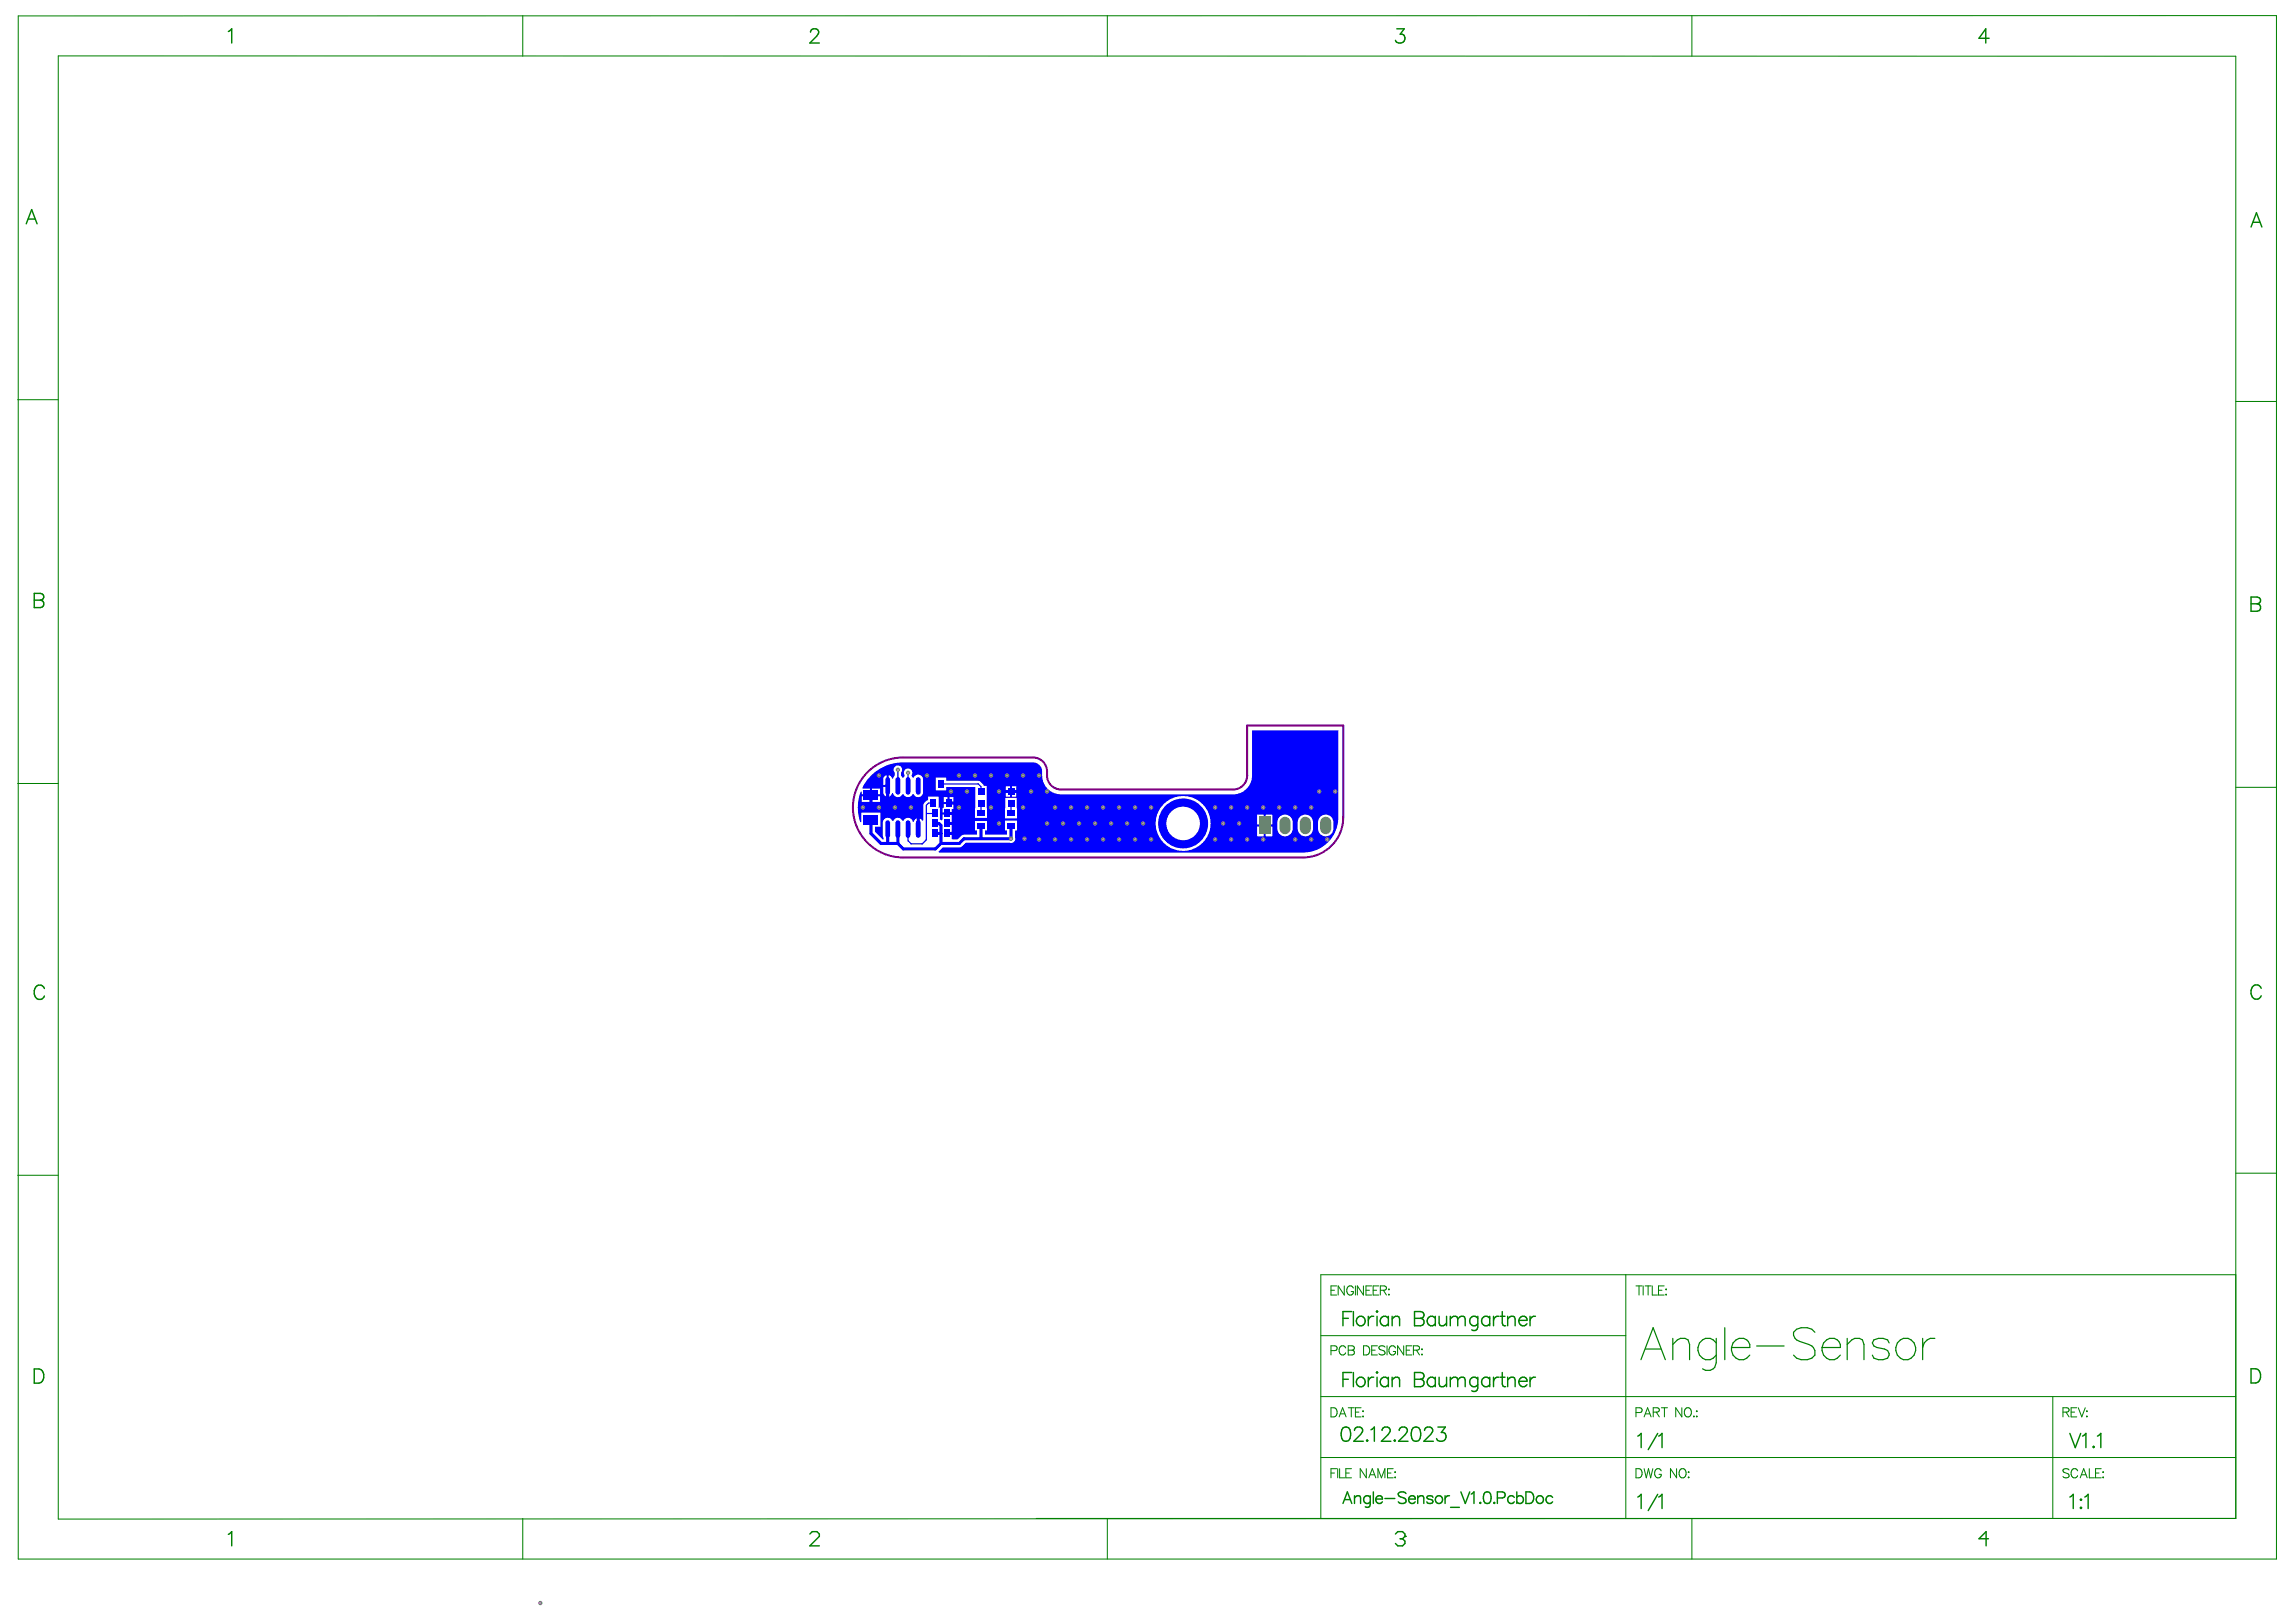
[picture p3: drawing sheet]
<svg xmlns="http://www.w3.org/2000/svg" width="297mm" height="210mm" viewBox="0 0 297 210" stroke-linecap="round" stroke-linejoin="round" font-family="sans-serif">
<g fill="none" stroke="#008000" stroke-width=".13">
<path d="M2.4 2.1l292.1-.1v199.8h-292.1zM7.5 7.2l281.7 .1v189.2l-281.7 .1zM67.6 2v5.3M143.3 2v5.3M218.9 2v5.3M2.3 51.7h5.2M289.2 52h5.3M2.3 101.4h5.2M289.2 101.9h5.3M2.3 152.1h5.2M289.2 151.8h5.3M170.9 172.8h39.4"/>
<path d="M172.2 174.8h.5a.31 .31 0 0 0 .3-.3 .31 .31 0 0 0-.3-.3h-.5v1.1M172.2 167h.4M172.9 166.4h-.7v1.2h.7M173.9 166.4v1.2l-.8-1.2v1.2M174.1 174.4a.44 .44 0 0 0-.5-.2 .44 .44 0 0 0-.4 .4v.3a.44 .44 0 0 0 .4 .4 .44 .44 0 0 0 .5-.2M174.4 174.2h.5l.3 .1v.3l-.3 .1a.31 .31 0 0 1 .3 .3 .31 .31 0 0 1-.3 .3h-.5zM174.4 174.7h.5M175.1 166.7a.44 .44 0 0 0-.5-.3 .44 .44 0 0 0-.4 .5v.2a.42 .42 0 0 0 .5 .5 .42 .42 0 0 0 .4-.5h-.3M175.4 166.4v1.2M176.4 166.4v1.2l-.8-1.2v1.2M176.4 174.2h.4a.63 .63 0 0 1 .4 .6 .63 .63 0 0 1-.4 .5h-.4zM176.7 167h.5"/>
<path d="M177.5 166.4h-.8v1.2h.8M177.5 174.7h.4M177.6 167h.5M178.2 174.2h-.7v1.1h.7M178.4 166.4h-.8v1.2h.8M178.6 167l.7-.1 .1-.2-.1-.2-.2-.1h-.5v1.2M179 167l.4 .6M179.2 174.3a.45 .45 0 0 0-.4-.2 .45 .45 0 0 0-.4 .3l.1 .2 .6 .2 .1 .4a.52 .52 0 0 1-.8 0M179.4 174.2v1.1M179.6 166.9h.1zM179.6 167.5h.1zM180.5 174.4a.44 .44 0 0 0-.5-.2 .44 .44 0 0 0-.3 .4v.3a.42 .42 0 0 0 .4 .5 .42 .42 0 0 0 .4-.5h-.2"/>
<path d="M181.6 174.2v1.1l-.8-1.1v1.1M181.9 174.7h.5M182.7 174.2h-.8v1.1h.8M182.9 174.7h.6l.1-.2v-.2l-.2-.1h-.5v1.1M183.2 174.7l.4 .6M183.9 174.6h.1zM183.9 175.3h.1zM210.3 165v31.5M211.6 166.4h.8M212 166.4v1.2M212.6 166.4v1.2M212.8 166.4h.8"/>
<path d="M213.2 166.4v1.2M213.8 166.4v1.2h.6M214.6 167h.4M215.3 166.4h-.7v1.2h.7M215.5 166.9h.1zM215.5 167.5h.1zM289.2 165h-118.3v31.5M67.6 196.5v5.3M134.1 196.5h155.1M143.3 196.5v5.3M170.9 188.6h118.3M170.9 180.7h118.3"/>
<path d="M172.2 182.2h.4a.63 .63 0 0 1 .4 .6 .63 .63 0 0 1-.4 .6h-.4zM172.2 190.6h.4M172.9 190.1h-.7v1.1M173.1 190.1v1.1M173.2 183.4l.5-1.2 .4 1.2M173.3 190.1v1.1h.7M173.4 183h.6M174.1 190.6h.5M174.4 182.2h.8M174.8 182.2v1.2M174.8 190.1h-.7v1.1h.7M175.4 182.7h.4"/>
<path d="M176.1 182.2h-.7v1.2h.7M176.3 182.6h.1zM176.3 183.3h.1zM176.8 190.1v1.1l-.8-1.1v1.1M177.1 191.2l.4-1.1 .5 1.1M177.3 190.9h.5M178.3 191.2v-1.1l.4 1.1 .5-1.1v1.1M179.5 190.6h.5M180.2 190.1h-.7v1.1h.7M180.4 190.5h.1zM180.4 191.2h.1zM211.6 182.8h.6a.31 .31 0 0 0 .3-.3 .31 .31 0 0 0-.3-.3h-.6v1.2"/>
<path d="M211.6 190.1h.4a.63 .63 0 0 1 .5 .6 .63 .63 0 0 1-.5 .5h-.4zM212.7 190.1l.3 1.1 .3-1.1 .2 1.1 .3-1.1M212.7 183.4l.5-1.2 .4 1.2M212.9 183h.5M213.9 182.7h.7l.1-.2-.1-.2-.2-.1h-.5v1.2M214.3 182.7l.4 .7M214.9 190.3a.44 .44 0 0 0-.5-.2 .44 .44 0 0 0-.3 .4v.3a.42 .42 0 0 0 .4 .5 .42 .42 0 0 0 .4-.5h-.3M214.9 182.2h.8M215.3 182.2v1.2M216.9 190.1v1.1l-.8-1.1v1.1M217.3 190.2a.44 .44 0 0 1 .5-.1 .44 .44 0 0 1 .3 .4v.3a.45 .45 0 0 1-.4 .5 .45 .45 0 0 1-.5-.5zM217.6 182.2v1.2l-.8-1.2v1.2"/>
<path d="M218 182.3a.44 .44 0 0 1 .5-.1 .44 .44 0 0 1 .3 .4v.3a.45 .45 0 0 1-.4 .5 .45 .45 0 0 1-.5-.5zM218.4 190.5h.1zM218.4 191.2h.1zM218.9 196.5v5.3M219.1 183.3h.1zM219.5 182.6h.1zM219.5 183.3h.1zM265.6 180.7v15.8M266.9 182.7h.7l.1-.2-.1-.2-.2-.1h-.5v1.2M267.3 182.7l.4 .7M267.7 190.2a.45 .45 0 0 0-.5-.2 .45 .45 0 0 0-.3 .3l.1 .2 .6 .2 .1 .4a.52 .52 0 0 1-.8 0M267.9 182.7h.5"/>
<path d="M268.7 182.2h-.8v1.2h.8M268.8 190.3a.44 .44 0 0 0-.5-.2 .44 .44 0 0 0-.4 .4v.3a.44 .44 0 0 0 .4 .4 .44 .44 0 0 0 .5-.2M268.9 182.2l.4 1.2 .5-1.2M269.1 191.2l.5-1.1 .4 1.1M269.3 190.9h.6M269.9 182.6h.1zM269.9 183.3h.1zM270.3 190.1v1.1h.7M271.1 190.6h.5M271.8 190.1h-.7v1.1h.7M272 190.5h.1zM272 191.2h.1z"/>
</g>
<g fill="none" stroke="#008000" stroke-width=".18">
<path d="M29.5 4.1l.5-.4v1.9M104.9 4.2l.1-.4 .6-.1a.45 .45 0 0 1 .2 .7l-1 1.2h1.2M180.7 3.7h1l-.6 .7a.59 .59 0 0 1 .7 .7 .59 .59 0 0 1-.8 .5l-.3-.1-.2-.3M257.3 5h-1.3l.9-1.3v1.9M3.4 29l.7-1.9 .7 1.9M3.7 28.3h.8M291.2 29.4l.7-1.9 .7 1.9M291.5 28.8h.9M4.4 76.8h.8l.3 .1a.42 .42 0 0 1 0 .7l-.3 .1a.48 .48 0 0 1 .5 .4 .48 .48 0 0 1-.5 .5h-.8zM4.4 77.7h.8M291.2 77.3h.8l.3 .1a.42 .42 0 0 1 0 .7h-.3a.48 .48 0 0 1 .5 .5 .48 .48 0 0 1-.5 .5h-.8zM291.2 78.1h.8"/>
<path d="M5.7 127.9a.68 .68 0 0 0-.7-.4 .68 .68 0 0 0-.6 .7 .81 .81 0 0 0 .2 .9 .81 .81 0 0 0 .9 .1l.2-.3M292.5 127.9a.68 .68 0 0 0-.7-.4 .68 .68 0 0 0-.6 .7 .81 .81 0 0 0 .2 .8 .81 .81 0 0 0 .9 .2l.2-.3M4.4 177.2h.6a.98 .98 0 0 1 .7 .9 .98 .98 0 0 1-.7 .9h-.6zM173.7 178.5h.7M173.7 170.6h.7M174.9 169.7h-1.2v1.9M174.9 177.6h-1.2v1.9M175.1 169.7v1.9M175.1 177.6v1.9M177 170.3v1.3M177 178.2v1.3M177.7 178.2a.59 .59 0 0 0-.7 .6"/>
<path d="M177.7 170.3a.59 .59 0 0 0-.7 .6M178.2 177.5v.1v.1l-.1-.1zM178.2 170.3v1.3M178.2 178.2v1.3M178.2 169.6v.1v.1l-.1-.1zM179.6 178.5a.59 .59 0 0 0-.9-.1 .59 .59 0 0 0 0 .9 .59 .59 0 0 0 .9-.1M179.6 170.3v1.3M179.6 178.2v1.3M179.6 170.6a.59 .59 0 0 0-.9-.1 .59 .59 0 0 0 0 .9 .59 .59 0 0 0 .9-.1M180.1 178.6l.4-.4 .5 .1 .1 .3v.9M180.1 170.3v1.3M180.1 178.2v1.3"/>
<path d="M180.1 170.7l.4-.4 .5 .1 .1 .3v.9M183 177.6h.8l.3 .1a.43 .43 0 0 1 0 .7l-.3 .1a.48 .48 0 0 1 .4 .5 .48 .48 0 0 1-.4 .5h-.8zM183 178.5h.8M183 169.7h.8l.3 .1a.43 .43 0 0 1 0 .7l-.3 .1a.48 .48 0 0 1 .4 .5 .48 .48 0 0 1-.4 .5h-.8zM183 170.6h.8M185.7 178.5a.59 .59 0 0 0-.9-.1 .59 .59 0 0 0 0 .9 .59 .59 0 0 0 .9-.1M185.7 170.3v1.3M185.7 178.2v1.3M185.7 170.6a.59 .59 0 0 0-.9-.1 .59 .59 0 0 0 0 .9 .59 .59 0 0 0 .9-.1M186.2 178.2v.9l.1 .3 .4 .1 .4-.4M186.2 170.3v.9l.1 .3 .4 .1 .4-.4M187.1 170.3v1.3"/>
<path d="M187.1 178.2v1.3M187.6 178.6l.5-.4 .4 .1 .1 .3M187.6 170.3v1.3M187.6 178.2v1.3M187.6 170.7l.5-.4 .4 .1 .1 .3M188.6 178.6l.4-.4 .5 .1 .1 .3v.9M188.6 170.7v.9M188.6 178.6v.9M188.6 170.7l.4-.4 .5 .1 .1 .3v.9M191.2 178.5a.59 .59 0 0 0-.9-.1 .59 .59 0 0 0 0 .9 .59 .59 0 0 0 .9-.1M191.2 170.6a.59 .59 0 0 0-.9-.1 .59 .59 0 0 0 0 .9 .59 .59 0 0 0 .9-.1M191.2 170.3v1.4a.48 .48 0 0 1-.3 .5 .48 .48 0 0 1-.5-.1"/>
<path d="M191.2 178.2v1.4a.48 .48 0 0 1-.3 .4 .48 .48 0 0 1-.5 0M192.7 178.5a.59 .59 0 0 0-.8-.1 .59 .59 0 0 0 0 .9 .59 .59 0 0 0 .8-.1M192.7 170.3v1.3M192.7 178.2v1.3M192.7 170.6a.59 .59 0 0 0-.8-.1 .59 .59 0 0 0 0 .9 .59 .59 0 0 0 .8-.1M193.2 170.3v1.3M193.2 178.2v1.3M193.9 178.2a.59 .59 0 0 0-.7 .6M193.9 170.3a.59 .59 0 0 0-.7 .6M194.1 178.2h.6M194.1 170.3h.6M194.4 177.6v1.5v.3l.4 .1"/>
<path d="M194.4 169.7v1.5v.3l.4 .1M195.1 170.3v1.3M195.1 178.2v1.3M195.1 178.6l.4-.4 .4 .1 .1 .3v.9M195.1 170.7l.4-.4 .4 .1 .1 .3v.9M196.5 178.8a.58 .58 0 0 0 .3 .6 .58 .58 0 0 0 .8-.2M196.5 170.9a.58 .58 0 0 0 .3 .6 .58 .58 0 0 0 .8-.2M196.6 178.5a.51 .51 0 0 1 .6-.3 .51 .51 0 0 1 .4 .6h-1.1zM196.6 170.6a.51 .51 0 0 1 .6-.3 .51 .51 0 0 1 .4 .6h-1.1zM197.9 170.3v1.3M197.9 178.2v1.3M198.6 178.2a.59 .59 0 0 0-.7 .6"/>
<path d="M198.6 170.3a.59 .59 0 0 0-.7 .6M291.2 177.1h.6a.98 .98 0 0 1 .7 1 .98 .98 0 0 1-.7 .9h-.6zM29.5 198.6l.5-.4v1.8M104.8 198.5l.3-.3h.6l.3 .3v.3l-1.2 1.2h1.2M173.7 194.6l.6-1.5 .6 1.5M173.8 184.8a.6 .6 0 0 1 .8 .2 1.52 1.52 0 0 1-.1 1.4 .6 .6 0 0 1-.9-.2 1.52 1.52 0 0 1 .2-1.4zM174 194.1h.7M175.2 185.1l.2-.3 .5-.1a.45 .45 0 0 1 .3 .7l-1.1 1.1h1.3M175.2 193.6v1M175.2 193.9l.4-.3h.4v1M176.8 186.4l.1-.1 .1 .1-.1 .1zM177.3 193.8a.48 .48 0 0 0-.7-.1 .48 .48 0 0 0 0 .7 .48 .48 0 0 0 .7 0"/>
<path d="M177.3 193.6v1.1a.39 .39 0 0 1-.3 .3 .39 .39 0 0 1-.4 0M177.4 185l.4-.3v1.8M177.7 193.1v1.5M178 194a.47 .47 0 0 0 .3 .5 .47 .47 0 0 0 .5-.1M178.1 193.8a.41 .41 0 0 1 .4-.2 .41 .41 0 0 1 .3 .4h-.8zM178.8 185.1l.2-.3 .5-.1a.45 .45 0 0 1 .3 .7l-1.1 1.1h1.2M179.2 193.9h1.3M180.4 186.4v-.1l.1 .1-.1 .1zM180.5 198.5l.3-.3h.7l.3 .3v.3M181 185.1l.2-.3 .5-.1a.45 .45 0 0 1 .3 .7l-1.1 1.1h1.3M181.1 199.1h.4M181.5 199.1l.3 .3v.3l-.3 .3h-.7l-.3-.3"/>
<path d="M181.8 198.8h.1M181.8 198.8l-.3 .3M181.9 193.3a.57 .57 0 0 0-.5-.3 .57 .57 0 0 0-.5 .4l.1 .2 .6 .3a.36 .36 0 0 1 .3 .2 .36 .36 0 0 1-.1 .4 .69 .69 0 0 1-.9-.1M182.2 194a.47 .47 0 0 0 .3 .5 .47 .47 0 0 0 .6-.1M182.3 193.8a.41 .41 0 0 1 .5-.2 .41 .41 0 0 1 .3 .4h-.9zM182.8 184.8a.6 .6 0 0 1 .9 .2 1.52 1.52 0 0 1-.2 1.4 .6 .6 0 0 1-.8-.2 1.52 1.52 0 0 1 .1-1.4zM183.4 193.9l.4-.3h.3l.1 1M183.4 193.6v1M184.3 185.1l.2-.3 .5-.1a.45 .45 0 0 1 .3 .7l-1.1 1.1h1.2M185.4 193.8a.45 .45 0 0 0-.8 0 .82 .82 0 0 0 .7 .3l.1 .3a.45 .45 0 0 1-.8 0M186 184.7h1l-.5 .7a.59 .59 0 0 1 .6 .7 .59 .59 0 0 1-.8 .4l-.3-.1-.1-.2M187 193.6v1"/>
<path d="M187.5 193.6a.48 .48 0 0 0-.5 .4M187.7 195.1h1.1M189 193.1l.6 1.5 .5-1.5M190.3 193.4l.4-.3v1.5M191.4 194.5l.1-.1 .1 .1-.1 .1zM192.1 193.1a.49 .49 0 0 1 .7 .3 1.24 1.24 0 0 1-.1 1.1 .49 .49 0 0 1-.7-.2 1.24 1.24 0 0 1 .1-1.2zM193.2 194.5l.1-.1 .1 .1-.1 .1zM193.7 193.9h.7a.39 .39 0 0 0 .3-.4 .39 .39 0 0 0-.3-.4h-.7v1.5M195.9 193.8a.48 .48 0 0 0-.7-.1 .48 .48 0 0 0 0 .7 .48 .48 0 0 0 .7 0M196.2 193.8a.48 .48 0 0 1 .7-.1 .48 .48 0 0 1 0 .7 .48 .48 0 0 1-.7 0M196.2 193.1v1.5M197.4 193.1h.5a.8 .8 0 0 1 .5 .7 .8 .8 0 0 1-.5 .8h-.5z"/>
<path d="M200.9 193.8a.48 .48 0 0 0-.7-.1 .48 .48 0 0 0 0 .7 .48 .48 0 0 0 .7 0M211.9 193.7l.4-.3v1.8M211.9 185.8l.4-.3v1.8M214.5 193.4l-1.3 2.1M214.5 185.5l-1.3 2.1M214.6 193.7l.4-.3v1.8M214.6 185.8l.4-.3v1.8M257.3 199.1h-1.3l.9-.9v1.8M267.8 193.7l.4-.3v1.8M267.8 185.5l.7 1.8 .7-1.8M269.1 194.1l.1-.1 .1 .1-.1 .1zM269.1 195.1l.1-.1 .1 .1-.1 .1z"/>
<path d="M269.4 185.8l.5-.3v1.8M269.7 193.7l.4-.3v1.8M270.8 187.2h.1v.1zM271.3 185.8l.5-.3v1.8"/>
<circle cx="176" cy="178.8" r=".61"/>
<circle cx="176.1" cy="171" r=".6"/>
<circle cx="186.1" cy="194.1" r=".5"/>
<circle cx="199.2" cy="194.1" r=".5"/>
</g>
<g fill="none" stroke="#008000" stroke-width=".16">
<path d="M212.3 176l1.6-4.2 1.5 4.2M212.9 174.6h2M216.4 173.2v2.8M216.4 174l.6-.6 .4-.2h.6l.4 .2 .2 .6v2M222 173.8a1.34 1.34 0 0 0-1.9-.3 1.34 1.34 0 0 0-.2 1.9 1.25 1.25 0 0 0 2.1 0M222 173.2v3.2a1.09 1.09 0 0 1-.6 .9 1.09 1.09 0 0 1-1.1-.2M223.1 171.8v4.2M224 174.4a1.3 1.3 0 0 0 .8 1.5 1.3 1.3 0 0 0 1.6-.5M224.2 173.8a1.14 1.14 0 0 1 1.3-.6 1.14 1.14 0 0 1 .9 1.2h-2.4zM227.3 174.2h3.5M234.8 172.4a1.82 1.82 0 0 0-2.8 0 1.06 1.06 0 0 0 .8 1.2l1.2 .4a1.12 1.12 0 0 1 .8 1.4 1.82 1.82 0 0 1-2.8 0M235.7 174.4a1.3 1.3 0 0 0 .8 1.5 1.3 1.3 0 0 0 1.6-.5"/>
<path d="M235.9 173.8a1.14 1.14 0 0 1 1.4-.6 1.14 1.14 0 0 1 .8 1.2h-2.4zM239 174l.6-.6 .4-.2h.6l.3 .2 .2 .6v2M239 173.2v2.8M244.4 173.8l-.2-.4-.6-.2h-.6l-.6 .2-.2 .4 .2 .4 1.8 .6 .2 .6-.2 .4-.6 .2h-.6l-.6-.2-.2-.4M245.5 173.8a1.34 1.34 0 0 1 1.9-.3 1.34 1.34 0 0 1 .2 1.9 1.34 1.34 0 0 1-1.9 .3 1.34 1.34 0 0 1-.2-1.9zM248.7 173.2v2.8M250.3 173.2a1.33 1.33 0 0 0-1.6 1.2"/>
</g>
<path d="M112.7 100.4l-.5 .5-.6 1.1v.1h.9v.7h-1v-.3l-.1-.1a5.7 5.7 0 0 0-.1 4h.1v-1.2h2.5v1.8h-.7v.6l1 1h.1l-.1-.5v-1.6a.64 .64 0 0 1 .5-.7 .64 .64 0 0 1 .7 .4h.2a.64 .64 0 0 1 .6-.4 .64 .64 0 0 1 .6 .4h.1a.63 .63 0 0 1 .6-.4 .63 .63 0 0 1 .6 .6h.1a.52 .52 0 0 1 .5-.5v1.4h.2v-1.4l.4 .3h.1l.1-2.1 .3-.5 .3-.1v-.4h1.3v1.4h.2v1.6l.2 .1 .1-.1v-.7h1.2v1h-.6v.3h.6v1h-.6v.3h.6v.6h.8l.4-.4 .4-.2h1.7v-.5h-.3v-1.3h1.6v1.3h-.3v.5h2.9v-.5h-.3v-1.3h1.6v1.3h-.3v.9a.54 .54 0 0 1-.1 .5 .54 .54 0 0 1-.6 .2h-5.7l-.6 .5-2.3 .1-.6 .5 .1 .1h47.1a4.5 4.5 0 0 0 4.5-4.5v-11.3h-11.1v5.9a2.43 2.43 0 0 1-2.5 2.4h-22.2a2.43 2.43 0 0 1-2.5-2.4 1.3 1.3 0 0 0-1.2-1.7h-16.8a5.8 5.8 0 0 0-4.1 1.7zM115.8 99.1a.55 .55 0 0 1 .8 .1 .55 .55 0 0 1 0 .8v.4l.2 .2h.1l.1-.2a.59 .59 0 0 1 .1-.8 .59 .59 0 0 1 .8 0 .59 .59 0 0 1 0 .8l.2 .2h.1a.64 .64 0 0 1 .7-.4 .64 .64 0 0 1 .5 .7v1.6a.64 .64 0 0 1-.5 .7 .64 .64 0 0 1-.7-.4h-.1a.64 .64 0 0 1-.6 .4 .64 .64 0 0 1-.6-.4h-.1a.63 .63 0 0 1-.7 .4 .63 .63 0 0 1-.6-.6h-.1a.52 .52 0 0 1-.4 .5v-2.8a.52 .52 0 0 1 .4 .5h.1l.3-.4v-.4a.54 .54 0 0 1 0-.9zM114.4 100.5l.3-.2v1.3h-.4v-.7zM121.1 100.6h1.3v.4h4.2a1.13 1.13 0 0 1 .7 .7h.3l.1 4.2h-1.6l.1-4.1h-3.8v.5h-1.3zM130.1 101.7h.6v.6h-.6zM130.9 101.7h.6v.6h-.6zM112.8 102.1h1.1v.7h-1.1zM114.3 101.8h.4v1.3a.56 .56 0 0 1-.4-.6zM130.1 102.6h.6v.5h-.6zM130.9 102.6h.6v.5h-.6zM111.5 103.1h1v.7h-1zM112.8 103.1h1.1v.7h-1.1zM122.1 103.1h.5v.7h-.5zM122.9 103.1h.4v.7h-.4zM122.1 104.1h1.2v.6h-.2v.4h-1.2v-.6h.2zM130.1 103.2h1.4l.1 2.7h-1.6zM162.6 105.4h.9v1.3h-.9zM163.7 105.4h.9v1.3h-.9zM162.6 107h.9v1.2h-.9zM163.7 107h.9v1.2h-.9zM165.5 105.7a1 1 0 0 1 1.1-.2 1 1 0 0 1 .6 .9 1.51 1.51 0 0 1-.5 1.7 1 1 0 0 1-1.4-.9 1.65 1.65 0 0 1 .2-1.5zM168.2 105.7a1 1 0 0 1 1.1-.2 1 1 0 0 1 .6 .9 1.51 1.51 0 0 1-.5 1.7 1 1 0 0 1-1.5-.9 1.65 1.65 0 0 1 .3-1.5zM170.8 105.7a1 1 0 0 1 1.1-.2 1 1 0 0 1 .6 .9 1.51 1.51 0 0 1-.5 1.7 1 1 0 0 1-1.5-.9 1.65 1.65 0 0 1 .3-1.5zM149.5 106.6a3.6 3.6 0 0 1 7.1 0 3.6 3.6 0 0 1-7.1 0z" fill="#00f"/>
<path d="M116.2 99.6v2.1M117.5 101.7h.1M117.5 100v1.7M120.8 103.9h-.7l-.3 .3v4.5l-.5 .5h-1.4l-.4-.4v-1.5M121.7 101.4h4.9l.3 .4v.6M126.9 105.3h.1M126.9 104v1.3M130.8 104h.1M130.8 104v1.3" fill="none" stroke="#00f" stroke-width=".16"/>
<g fill="none" stroke="#00f" stroke-width=".39">
<path d="M112.7 102.9v1.2l.4 .5h5.7M114 109.2h2.2M114.8 101.7v2.9M114.8 107.3v1.9M114.8 104.6h.1M116.2 109.2l.7 .7h4.1l.7-.7M116.2 107.3v1.9M118.8 107.3v-3.4l1.3-1.3h3.4l.4 .4v4.5l-.3 .4h-1.1M118.8 104.6h.1M120.9 106.6h.6l.2 .2v2.4M120.9 107.9h.8M122.5 106.6h1.4"/>
<path d="M122.7 103.9h1.2M123.9 106.2l.2-.2h4.4l.6-.5v-2.6l.4-.5h2.6l.4 .5v5.6M123.9 105.3h-1.4M126.9 106.8v1.7M130.8 106.8v1.7h-6.1l-.6 .7h-2.4"/>
</g>
<circle cx="120.9" cy="106.6" r=".2" fill="#00f"/>
<path d="M112.7 106.1v1.8l1.3 1.3" fill="none" stroke="#00f" stroke-width=".39"/>
<path d="M119.8 105.3h1.1" fill="none" stroke="#00f" stroke-width=".16"/>
<circle cx="153.1" cy="106.6" r="2.7" fill="none" stroke="#00f" stroke-width="1.1"/>
<circle cx="69.9" cy="207.4" r=".28" fill="#808080"/>
<circle cx="69.9" cy="207.4" r=".16" fill="#a6968d"/>
<circle cx="111.6" cy="104.5" r=".28" fill="#808080"/>
<circle cx="111.6" cy="104.5" r=".16" fill="#a6968d"/>
<circle cx="113.7" cy="100.4" r=".28" fill="#808080"/>
<circle cx="113.7" cy="100.4" r=".16" fill="#a6968d"/>
<circle cx="113.7" cy="104.5" r=".28" fill="#808080"/>
<circle cx="113.7" cy="104.5" r=".16" fill="#a6968d"/>
<circle cx="115.8" cy="104.5" r=".28" fill="#808080"/>
<circle cx="115.8" cy="104.5" r=".16" fill="#a6968d"/>
<circle cx="117.9" cy="104.5" r=".28" fill="#808080"/>
<circle cx="117.9" cy="104.5" r=".16" fill="#a6968d"/>
<circle cx="119.9" cy="100.4" r=".28" fill="#808080"/>
<circle cx="119.9" cy="100.4" r=".16" fill="#a6968d"/>
<circle cx="123" cy="102.4" r=".28" fill="#808080"/>
<circle cx="123" cy="102.4" r=".16" fill="#a6968d"/>
<circle cx="124.1" cy="100.4" r=".28" fill="#808080"/>
<circle cx="124.1" cy="100.4" r=".16" fill="#a6968d"/>
<circle cx="125.1" cy="102.4" r=".28" fill="#808080"/>
<circle cx="125.1" cy="102.4" r=".16" fill="#a6968d"/>
<circle cx="124.1" cy="104.5" r=".28" fill="#808080"/>
<circle cx="124.1" cy="104.5" r=".16" fill="#a6968d"/>
<circle cx="126.1" cy="100.4" r=".28" fill="#808080"/>
<circle cx="126.1" cy="100.4" r=".16" fill="#a6968d"/>
<circle cx="128.2" cy="100.4" r=".28" fill="#808080"/>
<circle cx="128.2" cy="100.4" r=".16" fill="#a6968d"/>
<circle cx="129.2" cy="102.4" r=".28" fill="#808080"/>
<circle cx="129.2" cy="102.4" r=".16" fill="#a6968d"/>
<circle cx="128.2" cy="104.5" r=".28" fill="#808080"/>
<circle cx="128.2" cy="104.5" r=".16" fill="#a6968d"/>
<circle cx="129.2" cy="106.6" r=".28" fill="#808080"/>
<circle cx="129.2" cy="106.6" r=".16" fill="#a6968d"/>
<circle cx="130.3" cy="100.4" r=".28" fill="#808080"/>
<circle cx="130.3" cy="100.4" r=".16" fill="#a6968d"/>
<circle cx="132.4" cy="100.4" r=".28" fill="#808080"/>
<circle cx="132.4" cy="100.4" r=".16" fill="#a6968d"/>
<circle cx="133.4" cy="102.4" r=".28" fill="#808080"/>
<circle cx="133.4" cy="102.4" r=".16" fill="#a6968d"/>
<circle cx="132.4" cy="104.5" r=".28" fill="#808080"/>
<circle cx="132.4" cy="104.5" r=".16" fill="#a6968d"/>
<circle cx="134.4" cy="100.4" r=".28" fill="#808080"/>
<circle cx="134.4" cy="100.4" r=".16" fill="#a6968d"/>
<circle cx="135.5" cy="102.4" r=".28" fill="#808080"/>
<circle cx="135.5" cy="102.4" r=".16" fill="#a6968d"/>
<circle cx="135.5" cy="106.6" r=".28" fill="#808080"/>
<circle cx="135.5" cy="106.6" r=".16" fill="#a6968d"/>
<circle cx="134.4" cy="108.6" r=".28" fill="#808080"/>
<circle cx="134.4" cy="108.6" r=".16" fill="#a6968d"/>
<circle cx="136.5" cy="104.5" r=".28" fill="#808080"/>
<circle cx="136.5" cy="104.5" r=".16" fill="#a6968d"/>
<circle cx="137.5" cy="106.6" r=".28" fill="#808080"/>
<circle cx="137.5" cy="106.6" r=".16" fill="#a6968d"/>
<circle cx="136.5" cy="108.6" r=".28" fill="#808080"/>
<circle cx="136.5" cy="108.6" r=".16" fill="#a6968d"/>
<circle cx="138.6" cy="104.5" r=".28" fill="#808080"/>
<circle cx="138.6" cy="104.5" r=".16" fill="#a6968d"/>
<circle cx="139.6" cy="106.6" r=".28" fill="#808080"/>
<circle cx="139.6" cy="106.6" r=".16" fill="#a6968d"/>
<circle cx="138.6" cy="108.6" r=".28" fill="#808080"/>
<circle cx="138.6" cy="108.6" r=".16" fill="#a6968d"/>
<circle cx="140.6" cy="104.5" r=".28" fill="#808080"/>
<circle cx="140.6" cy="104.5" r=".16" fill="#a6968d"/>
<circle cx="141.7" cy="106.6" r=".28" fill="#808080"/>
<circle cx="141.7" cy="106.6" r=".16" fill="#a6968d"/>
<circle cx="140.6" cy="108.6" r=".28" fill="#808080"/>
<circle cx="140.6" cy="108.6" r=".16" fill="#a6968d"/>
<circle cx="142.7" cy="104.5" r=".28" fill="#808080"/>
<circle cx="142.7" cy="104.5" r=".16" fill="#a6968d"/>
<circle cx="143.7" cy="106.6" r=".28" fill="#808080"/>
<circle cx="143.7" cy="106.6" r=".16" fill="#a6968d"/>
<circle cx="142.7" cy="108.6" r=".28" fill="#808080"/>
<circle cx="142.7" cy="108.6" r=".16" fill="#a6968d"/>
<circle cx="144.8" cy="104.5" r=".28" fill="#808080"/>
<circle cx="144.8" cy="104.5" r=".16" fill="#a6968d"/>
<circle cx="145.8" cy="106.6" r=".28" fill="#808080"/>
<circle cx="145.8" cy="106.6" r=".16" fill="#a6968d"/>
<circle cx="144.8" cy="108.6" r=".28" fill="#808080"/>
<circle cx="144.8" cy="108.6" r=".16" fill="#a6968d"/>
<circle cx="146.9" cy="104.5" r=".28" fill="#808080"/>
<circle cx="146.9" cy="104.5" r=".16" fill="#a6968d"/>
<circle cx="147.9" cy="106.6" r=".28" fill="#808080"/>
<circle cx="147.9" cy="106.6" r=".16" fill="#a6968d"/>
<circle cx="146.9" cy="108.6" r=".28" fill="#808080"/>
<circle cx="146.9" cy="108.6" r=".16" fill="#a6968d"/>
<circle cx="148.9" cy="104.5" r=".28" fill="#808080"/>
<circle cx="148.9" cy="104.5" r=".16" fill="#a6968d"/>
<circle cx="148.9" cy="108.6" r=".28" fill="#808080"/>
<circle cx="148.9" cy="108.6" r=".16" fill="#a6968d"/>
<circle cx="157.2" cy="104.5" r=".28" fill="#808080"/>
<circle cx="157.2" cy="104.5" r=".16" fill="#a6968d"/>
<circle cx="158.2" cy="106.6" r=".28" fill="#808080"/>
<circle cx="158.2" cy="106.6" r=".16" fill="#a6968d"/>
<circle cx="157.2" cy="108.6" r=".28" fill="#808080"/>
<circle cx="157.2" cy="108.6" r=".16" fill="#a6968d"/>
<circle cx="159.3" cy="104.5" r=".28" fill="#808080"/>
<circle cx="159.3" cy="104.5" r=".16" fill="#a6968d"/>
<circle cx="160.3" cy="106.6" r=".28" fill="#808080"/>
<circle cx="160.3" cy="106.6" r=".16" fill="#a6968d"/>
<circle cx="159.3" cy="108.6" r=".28" fill="#808080"/>
<circle cx="159.3" cy="108.6" r=".16" fill="#a6968d"/>
<circle cx="161.3" cy="104.5" r=".28" fill="#808080"/>
<circle cx="161.3" cy="104.5" r=".16" fill="#a6968d"/>
<circle cx="161.3" cy="108.6" r=".28" fill="#808080"/>
<circle cx="161.3" cy="108.6" r=".16" fill="#a6968d"/>
<circle cx="163.4" cy="104.5" r=".28" fill="#808080"/>
<circle cx="163.4" cy="104.5" r=".16" fill="#a6968d"/>
<circle cx="163.4" cy="108.6" r=".28" fill="#808080"/>
<circle cx="163.4" cy="108.6" r=".16" fill="#a6968d"/>
<circle cx="165.5" cy="104.5" r=".28" fill="#808080"/>
<circle cx="165.5" cy="104.5" r=".16" fill="#a6968d"/>
<circle cx="167.6" cy="104.5" r=".28" fill="#808080"/>
<circle cx="167.6" cy="104.5" r=".16" fill="#a6968d"/>
<circle cx="167.6" cy="108.6" r=".28" fill="#808080"/>
<circle cx="167.6" cy="108.6" r=".16" fill="#a6968d"/>
<circle cx="170.7" cy="102.4" r=".28" fill="#808080"/>
<circle cx="170.7" cy="102.4" r=".16" fill="#a6968d"/>
<circle cx="169.6" cy="104.5" r=".28" fill="#808080"/>
<circle cx="169.6" cy="104.5" r=".16" fill="#a6968d"/>
<circle cx="169.6" cy="108.6" r=".28" fill="#808080"/>
<circle cx="169.6" cy="108.6" r=".16" fill="#a6968d"/>
<circle cx="172.7" cy="102.4" r=".28" fill="#808080"/>
<circle cx="172.7" cy="102.4" r=".16" fill="#a6968d"/>
<circle cx="171.7" cy="108.6" r=".28" fill="#808080"/>
<circle cx="171.7" cy="108.6" r=".16" fill="#a6968d"/>
<circle cx="132.5" cy="108.5" r=".28" fill="#808080"/>
<circle cx="132.5" cy="108.5" r=".16" fill="#a6968d"/>
<circle cx="130.8" cy="108.5" r=".28" fill="#808080"/>
<circle cx="130.8" cy="108.5" r=".16" fill="#a6968d"/>
<circle cx="116.2" cy="99.6" r=".28" fill="#808080"/>
<circle cx="116.2" cy="99.6" r=".16" fill="#a6968d"/>
<circle cx="117.5" cy="100" r=".28" fill="#808080"/>
<circle cx="117.5" cy="100" r=".16" fill="#a6968d"/>
<path d="M171.5 106.4v.8" fill="none" stroke="#808080" stroke-width="1.5"/>
<circle cx="171.5" cy="106.8" r=".47" fill="#1f4769"/>
<path d="M168.9 106.4v.8" fill="none" stroke="#808080" stroke-width="1.5"/>
<circle cx="168.9" cy="106.8" r=".47" fill="#1f4769"/>
<path d="M166.2 106.4v.8" fill="none" stroke="#808080" stroke-width="1.5"/>
<circle cx="166.2" cy="106.8" r=".47" fill="#1f4769"/>
<path d="M162.9 105.7h1.4v2.3h-1.4z" fill-rule="evenodd" fill="#808080"/>
<circle cx="163.6" cy="106.8" r=".47" fill="#1f4769"/>
<g fill="#00f">
<path d="M130.4 103.6h.8v.8h-.8z" fill-rule="evenodd"/>
<path d="M130.4 102h.8v.8h-.8z" fill-rule="evenodd"/>
<path d="M130.3 104.9h1v.7h-1z" fill-rule="evenodd"/>
<path d="M130.3 106.5h1v.7h-1z" fill-rule="evenodd"/>
<path d="M126.5 103.6h.8v.8h-.8z" fill-rule="evenodd"/>
<path d="M126.5 102h.8v.8h-.8z" fill-rule="evenodd"/>
<path d="M126.5 104.9h.9v.7h-.9z" fill-rule="evenodd"/>
<path d="M126.5 106.5h.9v.7h-.9z" fill-rule="evenodd"/>
<path d="M120.6 107.4h.7v.9h-.7z" fill-rule="evenodd"/>
<path d="M122.2 107.4h.7v.9h-.7z" fill-rule="evenodd"/>
<path d="M120.6 106.1h.7v.9h-.7z" fill-rule="evenodd"/>
<path d="M122.2 106.1h.7v.9h-.7z" fill-rule="evenodd"/>
<path d="M122.2 104.8h.7v.9h-.7z" fill-rule="evenodd"/>
<path d="M120.6 104.8h.7v.9h-.7z" fill-rule="evenodd"/>
<path d="M122.4 103.4h.7v1h-.7z" fill-rule="evenodd"/>
<path d="M120.4 103.4h.7v1h-.7z" fill-rule="evenodd"/>
<path d="M121.4 100.9h.7v1.1h-.7z" fill-rule="evenodd"/>
</g>
<path d="M114.8 100.9v1.6M114.8 106.5v1.6M116.2 100.9v1.6M116.2 106.5v1.6M117.5 100.9v1.6M117.5 106.5v1.6M118.8 100.9v1.6M118.8 106.5v1.6" fill="none" stroke="#00f" stroke-width=".62"/>
<g fill="#00f">
<path d="M111.8 102.3h1.8v1.2h-1.8z" fill-rule="evenodd"/>
<path d="M111.8 105.5h1.8v1.2h-1.8z" fill-rule="evenodd"/>
</g>
<path d="M111.9 100.3a6.5 6.5 0 0 1 4.9-2.3h16.8a1.9 1.9 0 0 1 1.9 2.4 1.81 1.81 0 0 0 1.8 1.8h22.2a1.81 1.81 0 0 0 1.8-1.8v-6.5h12.5v11.9a5.2 5.2 0 0 1-5.2 5.2h-51.8a6.5 6.5 0 0 1-5.9-3.8 6.5 6.5 0 0 1 1-6.9z" fill="none" stroke="#800080" stroke-width=".26"/>
</svg>
